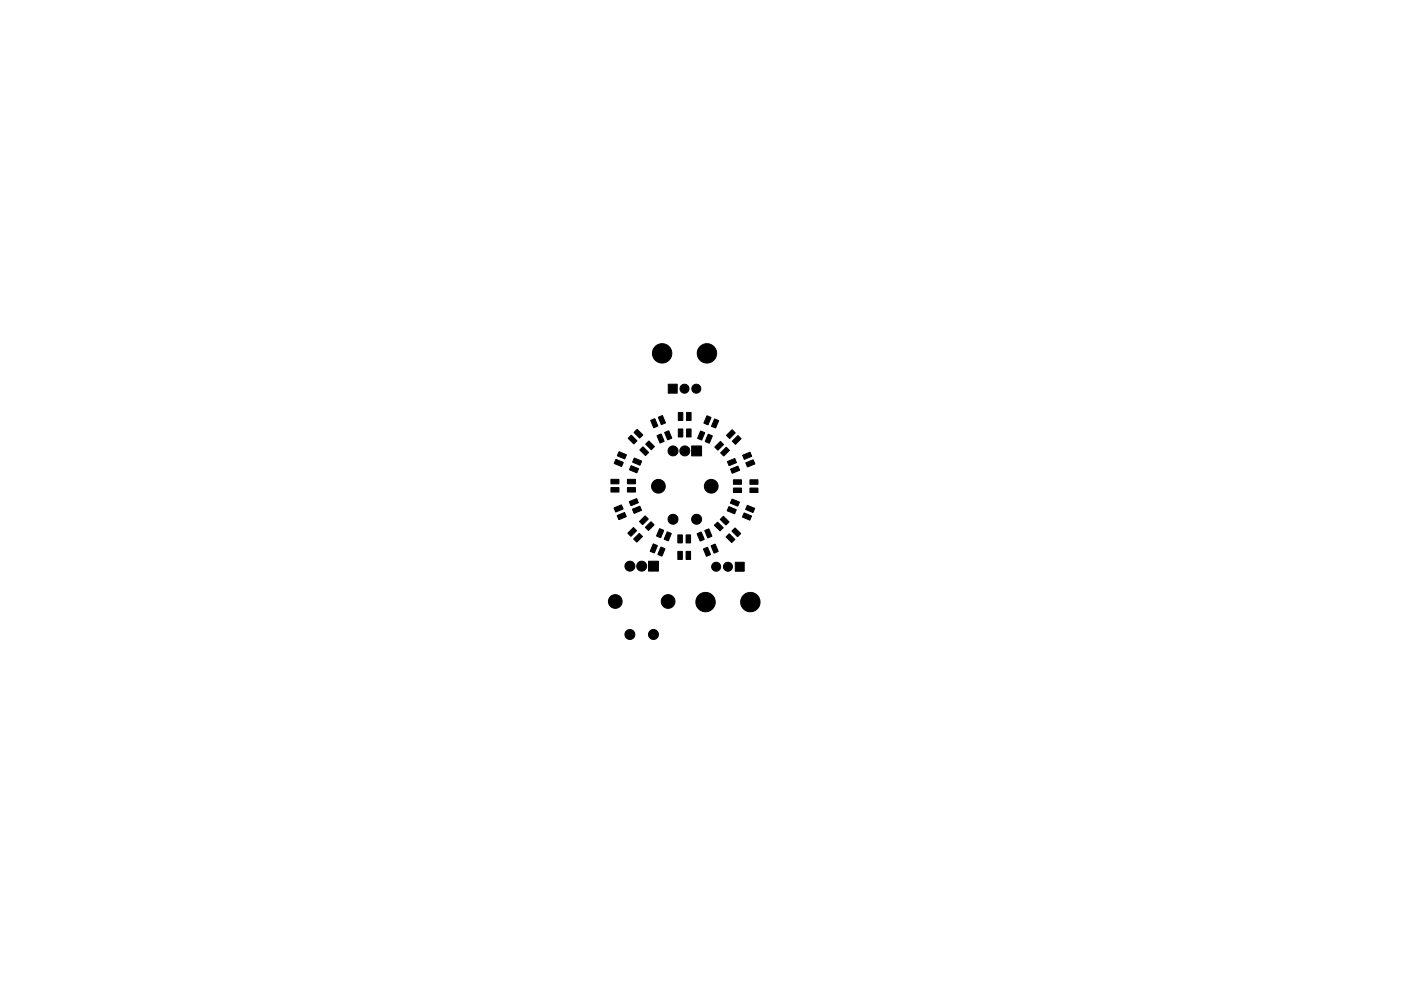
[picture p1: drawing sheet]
<svg xmlns="http://www.w3.org/2000/svg" width="297mm" height="210mm" viewBox="0 0 297 210" stroke-linecap="round" stroke-linejoin="round" font-family="sans-serif">
<g fill="#000" stroke="#000" stroke-width=".21">
<path d="M130.6 97.5l1.6 .6-.4 .9-1.6-.7zM131.3 95.8l1.5 .7-.3 .9-1.6-.7zM133.2 93l.6-.7 1.3 1.2-.7 .7zM133.8 98.8l1.6 .6-.4 .9-1.5-.6zM134.5 97.2l1.6 .6-.4 .9-1.6-.6zM134.4 91.8l.7-.7 1.2 1.2-.7 .7zM136.3 94.8l1.2 1.2-.6 .7-1.3-1.2zM137.6 93.6l1.2 1.2-.7 .6-1.2-1.2zM138 89.2l.8-.4 .7 1.6-.9 .4zM139.3 92.4l.9-.3 .6 1.5-.9 .4zM139.6 88.5l.8-.3 .7 1.5-.9 .4zM140.9 91.8l.9-.4 .6 1.6-.8 .3z"/>
<path d="M141.7 81.5h1.9v1.9h-1.9zM143.8 91h1v1.7h-1zM143.8 87.5h1v1.7h-1zM145.6 91h.9v1.7h-.9zM145.6 87.5h.9v1.7h-.9zM146.6 94.6h2.1v2.1h-2.1zM148.5 91.4l.9 .4-.6 1.6-.9-.4zM149.9 88.2l.9 .4-.7 1.5-.9-.3zM150.2 92.1l.8 .4-.6 1.5-.9-.3zM151.5 88.9l.9 .3-.7 1.6-.9-.4zM151.5 94.8l1.2-1.2 .7 .7-1.2 1.2zM154 94.9l.7 .7-1.2 1.2-.7-.7z"/>
<path d="M154 92.4l1.2-1.2 .7 .6-1.2 1.2zM154.2 97.9l1.6-.6 .4 .9-1.6 .6zM154.9 99.5l1.6-.6 .3 .9-1.6 .6zM155.3 93.6l1.2-1.2 .6 .7-1.2 1.2zM157.4 96.6l1.6-.7 .4 .9-1.6 .7zM158.1 98.2l1.6-.6 .4 .8-1.6 .7zM129.5 103.4h1.7v1h-1.7zM129.5 101.7h1.7v.9h-1.7zM130.2 107.8l1.6-.7 .3 .9-1.6 .6zM130.8 109.4l1.6-.7 .4 .9-1.6 .7zM133 103.4h1.7v1h-1.7zM133 101.7h1.7v.9h-1.7z"/>
<path d="M133.1 113.1l1.2-1.2 .7 .7-1.2 1.2zM133.4 106.4l1.6-.6 .3 .9-1.5 .6zM134.1 108l1.6-.6 .3 .9-1.6 .6zM134.3 114.4l1.2-1.2 .7 .6-1.2 1.2zM135.6 110.6l1.2-1.2 .7 .7-1.3 1.2zM138 110.7l.7 .7-1.2 1.2-.7-.7zM138.5 115.4l.9 .4-.7 1.5-.8-.3zM139.8 112.2l.9 .3-.6 1.6-.9-.4zM140.1 116.1l.9 .3-.7 1.6-.8-.4zM141.5 112.8l.8 .4-.6 1.6-.9-.4zM143.7 117h1v1.7h-1zM143.7 113.5h1v1.7h-1z"/>
<path d="M145.5 117h.9v1.7h-.9zM145.5 113.5h.9v1.7h-.9zM147.8 113.2l.9-.3 .6 1.5-.9 .4zM149.1 116.5l.9-.4 .7 1.6-.9 .3zM149.4 112.6l.9-.4 .6 1.6-.8 .3zM150.8 115.8l.8-.4 .7 1.6-.9 .4zM151.5 111.4l.6-.6 1.2 1.2-.6 .6zM152.7 110.2l.7-.7 1.2 1.2-.7 .7zM154.6 113.2l1.2 1.2-.7 .7-1.2-1.2zM154.5 107.5l1.6 .6-.4 .9-1.5-.6zM155.2 105.9l1.6 .6-.4 .9-1.6-.7zM155.8 112l1.3 1.2-.7 .7-1.2-1.2z"/>
<path d="M155.5 103.5h1.7v1h-1.7zM155.5 101.8h1.7v.9h-1.7zM157.8 108.8l1.5 .7-.3 .9-1.6-.7zM158.4 107.2l1.6 .7-.3 .8-1.6-.6zM159 103.5h1.7v1h-1.7zM159 101.8h1.7v.9h-1.7zM137.5 119.1h2.1v2.1h-2.1zM155.9 119.3h1.9v1.9h-1.9z"/>
<circle cx="140.4" cy="75" r="2.06"/>
<circle cx="149.9" cy="75" r="2.06"/>
<circle cx="142.7" cy="95.7" r="1.06"/>
<circle cx="145.1" cy="82.5" r=".96"/>
<circle cx="145.2" cy="95.7" r="1.06"/>
<circle cx="147.6" cy="82.5" r=".96"/>
<circle cx="139.6" cy="103.2" r="1.46"/>
<circle cx="142.7" cy="110.2" r="1.06"/>
<circle cx="147.7" cy="110.2" r="1.06"/>
<circle cx="150.8" cy="103.2" r="1.46"/>
<circle cx="130.5" cy="127.6" r="1.46"/>
<circle cx="133.6" cy="120.1" r="1.06"/>
<circle cx="133.6" cy="134.6" r="1.06"/>
<circle cx="136.1" cy="120.1" r="1.06"/>
<circle cx="138.6" cy="134.6" r="1.06"/>
<circle cx="141.7" cy="127.6" r="1.46"/>
<circle cx="149.6" cy="127.7" r="2.06"/>
<circle cx="151.8" cy="120.2" r=".96"/>
<circle cx="154.3" cy="120.2" r=".96"/>
<circle cx="159.1" cy="127.7" r="2.06"/>
</g>
</svg>
